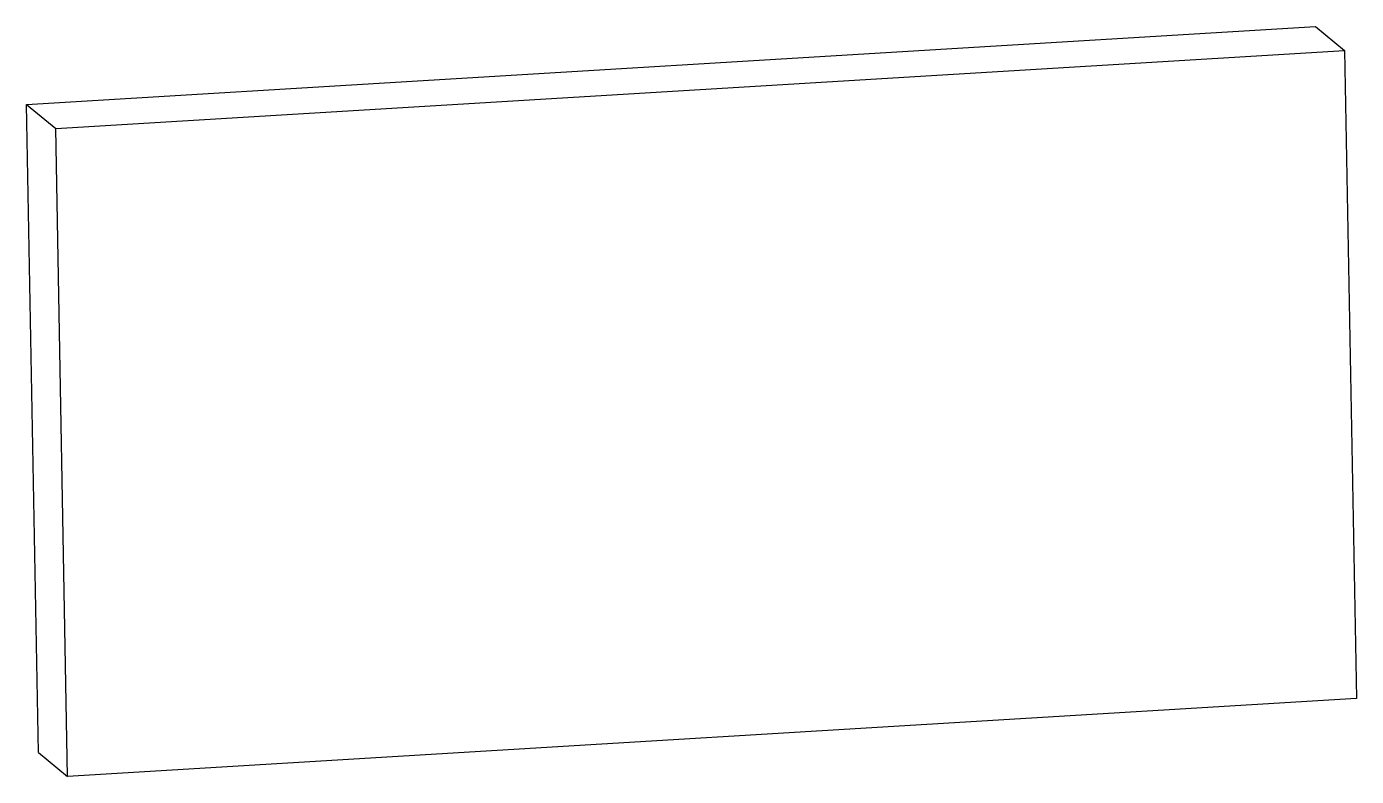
# Model space of a CAD drawing. Header units: millimetres. Extents: x -15.4 to 14.8, y -8.2 to 8.8.
import ezdxf

# ---------------------------------------------------------------- set-up
doc = ezdxf.new("R2010")
doc.units = ezdxf.units.MM

msp = doc.modelspace()

# ---------------------------------------------------------------- linework, layer by layer
at = {"color": 7, "linetype": 'Continuous', "lineweight": 25}
for p, q in [((-15.425, 7.021), (13.833, 8.791)), ((13.833, 8.791), (14.494, 8.248)), ((-14.765, 6.478), (14.494, 8.248)), ((14.494, 8.248), (14.765, -6.478)), ((-15.155, -7.705), (-15.425, 7.021)), ((-15.425, 7.021), (-14.765, 6.478)), ((-14.494, -8.248), (-14.765, 6.478)), ((14.765, -6.478), (-14.494, -8.248)), ((-15.155, -7.705), (-14.494, -8.248))]:
    msp.add_line(p, q, dxfattribs=at)

doc.saveas('drawing.dxf')
